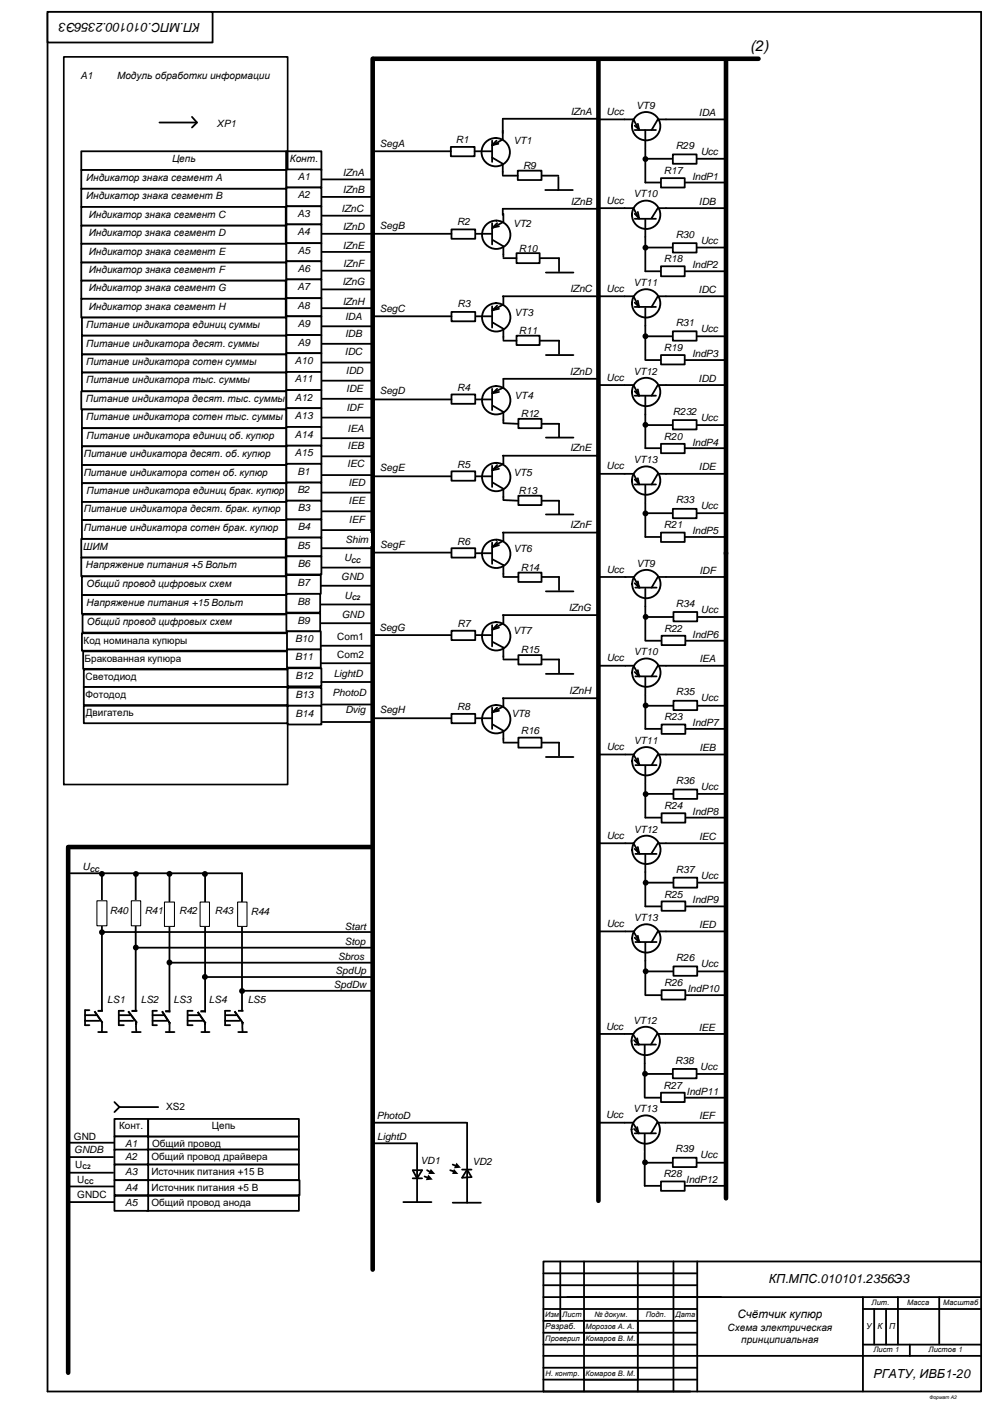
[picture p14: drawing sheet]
<svg xmlns="http://www.w3.org/2000/svg" width="420mm" height="594mm" viewBox="0 0 420 594" stroke-linecap="round" stroke-linejoin="round" font-family="sans-serif">
<defs><g id="words">
<text font-size="6.3" x="317.4" y="21.8">(2)</text>
<g font-size="5.3">
<text x="84.7" y="9.9" transform="rotate(-180 84.7 9.9)">КП.МПС.010100.2356Э3</text>
<text x="325.3" y="543.2">КП.МПС.010101.2356Э3</text>
<text x="369.6" y="583.1">РГАТУ, ИВБ1-20</text>
</g>
<text font-size="4.9" x="312" y="557.9">Счѐтчик купюр</text>
<g font-size="4.2">
<text x="34" y="33.5">A1</text>
<text x="49.5" y="33.3">Модуль обработки информации</text>
<text x="269.2" y="46.1">VT9</text>
<text x="91.9" y="53.6">ХP1</text>
<text x="241.5" y="48.6">IZnA</text>
<text x="256.6" y="48.6">Ucc</text>
<text x="295.7" y="49.1">IDA</text>
<text x="160.8" y="62.2">SegA</text>
<text x="192.9" y="60.6">R1</text>
<text x="217.2" y="61.1">VT1</text>
<text x="285.9" y="63.1">R29</text>
<text x="296.5" y="65.6">Ucc</text>
<text x="72.8" y="68.5">Цепь</text>
<text x="122.6" y="68.5">Конт.</text>
<text x="221.3" y="71.6">R9</text>
<text x="36.4" y="76.6">Индикатор знака сегмент A</text>
<text x="126" y="76.2">A1</text>
<text x="145.1" y="74.4">IZnA</text>
<text x="280.9" y="73.6">R17</text>
<text x="292.8" y="76.1">IndP1</text>
<text x="126" y="84">A2</text>
<text x="145.1" y="81.8">IZnB</text>
<text x="268" y="83.6">VT10</text>
<text x="36.4" y="84.4">Индикатор знака сегмент B</text>
<text x="144.5" y="89.6">IZnC</text>
<text x="241.5" y="86.6">IZnB</text>
<text x="256.6" y="86.1">Ucc</text>
<text x="295.7" y="86.6">IDB</text>
<text x="37.5" y="92.2">Индикатор знака сегмент C</text>
<text x="125.9" y="91.7">A3</text>
<text x="193.4" y="95.1">R2</text>
<text x="37.5" y="100">Индикатор знака сегмент D</text>
<text x="125.9" y="99.5">A4</text>
<text x="145" y="97.4">IZnD</text>
<text x="160.8" y="97">SegB</text>
<text x="217.1" y="96.1">VT2</text>
<text x="285.9" y="100.6">R30</text>
<text x="37.6" y="107.7">Индикатор знака сегмент E</text>
<text x="126" y="107.3">A5</text>
<text x="145.1" y="105.2">IZnE</text>
<text x="219.6" y="106.5">R10</text>
<text x="296.5" y="103.1">Ucc</text>
<text x="145.2" y="113">IZnF</text>
<text x="280.9" y="111.1">R18</text>
<text x="292.8" y="113.6">IndP2</text>
<text x="37.6" y="115.5">Индикатор знака сегмент F</text>
<text x="126" y="115.1">A6</text>
<text x="37.5" y="123.3">Индикатор знака сегмент G</text>
<text x="125.9" y="122.9">A7</text>
<text x="144.9" y="120.8">IZnG</text>
<text x="241.3" y="123.6">IZnC</text>
<text x="256.6" y="123.6">Ucc</text>
<text x="268" y="121.1">VT11</text>
<text x="295.6" y="124.1">IDC</text>
<text x="37.5" y="131.1">Индикатор знака сегмент H</text>
<text x="125.9" y="130.7">A8</text>
<text x="145" y="129.1">IZnH</text>
<text x="193.6" y="130.1">R3</text>
<text x="146.1" y="135.4">IDA</text>
<text x="160.7" y="132">SegC</text>
<text x="217.7" y="133.6">VT3</text>
<text x="36.5" y="138.9">Питание индикатора единиц суммы</text>
<text x="126" y="138.5">A9</text>
<text x="146.1" y="142.7">IDB</text>
<text x="219.6" y="141.5">R11</text>
<text x="285.9" y="138.1">R31</text>
<text x="296.5" y="140.6">Ucc</text>
<text x="36.5" y="146.7">Питание индикатора десят. суммы</text>
<text x="126" y="146.3">A9</text>
<text x="280.9" y="148.6">R19</text>
<text x="36.5" y="154.5">Питание индикатора сотен суммы</text>
<text x="124.8" y="154">A10</text>
<text x="145.9" y="150.4">IDC</text>
<text x="292.8" y="151.1">IndP3</text>
<text x="124.8" y="161.8">A11</text>
<text x="146.4" y="158.2">IDD</text>
<text x="241.2" y="158.6">IZnD</text>
<text x="256.6" y="161.1">Ucc</text>
<text x="268" y="158.6">VT12</text>
<text x="295.6" y="161.6">IDD</text>
<text x="36.5" y="162.3">Питание индикатора тыс. суммы</text>
<text x="146.5" y="166">IDE</text>
<text x="160.7" y="166.9">SegD</text>
<text x="193.4" y="165.6">R4</text>
<text x="36.3" y="170">Питание индикатора десят. тыс. суммы</text>
<text x="124.8" y="169.6">A12</text>
<text x="146.6" y="173.8">IDF</text>
<text x="217.7" y="168.7">VT4</text>
<text x="36.5" y="177.8">Питание индикатора сотен тыс. суммы</text>
<text x="124.8" y="177.4">A13</text>
<text x="220.4" y="176.6">R12</text>
<text x="284.7" y="175.6">R232</text>
<text x="296.5" y="178.1">Ucc</text>
<text x="36.6" y="185.8">Питание индикатора единиц об. купюр</text>
<text x="124.8" y="185.3">A14</text>
<text x="147.1" y="182.8">IEA</text>
<text x="147.1" y="190">IEB</text>
<text x="241.2" y="191.1">IZnE</text>
<text x="280.9" y="186.1">R20</text>
<text x="292.8" y="188.6">IndP4</text>
<text x="35.5" y="193.6">Питание индикатора десят. об. купюр</text>
<text x="124.8" y="193.1">A15</text>
<text x="147" y="197.8">IEC</text>
<text x="268" y="196.1">VT13</text>
<text x="35.4" y="201.3">Питание индикатора сотен об. купюр</text>
<text x="125.9" y="200.9">B1</text>
<text x="160.8" y="199.5">SegE</text>
<text x="193.4" y="198.1">R5</text>
<text x="217.2" y="201.5">VT5</text>
<text x="256.6" y="198.6">Ucc</text>
<text x="295.7" y="199.1">IDE</text>
<text x="36.6" y="209.1">Питание индикатора единиц брак. купюр</text>
<text x="125.9" y="208.7">B2</text>
<text x="147.4" y="205.6">IED</text>
<text x="219.4" y="209.1">R13</text>
<text x="147.5" y="213.4">IEE</text>
<text x="285.9" y="213.1">R33</text>
<text x="296.5" y="215.6">Ucc</text>
<text x="35.5" y="216.9">Питание индикатора десят. брак. купюр</text>
<text x="126" y="216.5">B3</text>
<text x="147.6" y="221.2">IEF</text>
<text x="35.5" y="224.7">Питание индикатора сотен брак. купюр</text>
<text x="126" y="224.3">B4</text>
<text x="241.3" y="223.6">IZnF</text>
<text x="280.9" y="223.6">R21</text>
<text x="292.8" y="226.1">IndP5</text>
<text x="35.2" y="232.6">ШИМ</text>
<text x="125.9" y="232.2">B5</text>
<text x="146.2" y="229.6">Shim</text>
<text x="160.9" y="232">SegF</text>
<text x="193.4" y="230.6">R6</text>
<text x="217.2" y="233.7">VT6</text>
<text x="145.6" y="237.6">U</text>
<text x="269.3" y="239.9">VT9</text>
<text x="36.4" y="240.5">Напряжение питания +5 Вольт</text>
<text x="126" y="240">B6</text>
<text x="144.4" y="245.6">GND</text>
<text x="220.4" y="241.6">R14</text>
<text x="256.7" y="242.4">Ucc</text>
<text x="295.9" y="242.9">IDF</text>
<text x="36.6" y="248.6">Общий провод цифровых схем</text>
<text x="125.9" y="248">B7</text>
<text x="36.6" y="256.5">Напряжение питания +15 Вольт</text>
<text x="125.8" y="255.9">B8</text>
<text x="145.8" y="253.5">U</text>
<text x="286" y="256.9">R34</text>
<text x="125.8" y="264">B9</text>
<text x="144.6" y="261.6">GND</text>
<text x="240.6" y="258.6">IZnG</text>
<text x="296.6" y="259.4">Ucc</text>
<text x="36.8" y="264.5">Общий провод цифровых схем</text>
<text x="160.5" y="266.9">SegG</text>
<text x="193.6" y="265.6">R7</text>
<text x="217.1" y="268.5">VT7</text>
<text x="281" y="267.4">R22</text>
<text x="292.9" y="269.9">IndP6</text>
<text x="35.4" y="272.5">Код номинала купюры</text>
<text x="124.9" y="271.7">B10</text>
<text x="142.7" y="271.1">Com1</text>
<text x="35.8" y="280.1">Бракованная купюра</text>
<text x="124.9" y="279.4">B11</text>
<text x="142.7" y="278.6">Com2</text>
<text x="220.4" y="276.5">R15</text>
<text x="256.7" y="279.9">Ucc</text>
<text x="268.1" y="277.4">VT10</text>
<text x="295.9" y="280.4">IEA</text>
<text x="36.2" y="287.8">Светодиод</text>
<text x="125" y="287.4">B12</text>
<text x="141.2" y="286.4">LightD</text>
<text x="240.9" y="293.6">IZnH</text>
<text x="36.2" y="295.4">Фотодод</text>
<text x="125" y="295.5">B13</text>
<text x="140.7" y="294.6">PhotoD</text>
<text x="286" y="294.4">R35</text>
<text x="296.6" y="296.9">Ucc</text>
<text x="36.3" y="303.2">Двигатель</text>
<text x="125.1" y="303.3">B14</text>
<text x="146.1" y="302">Dvig</text>
<text x="160.7" y="301.9">SegH</text>
<text x="193.4" y="300.6">R8</text>
<text x="216.4" y="303.7">VT8</text>
<text x="281" y="304.9">R23</text>
<text x="220.4" y="310.6">R16</text>
<text x="292.9" y="307.4">IndP7</text>
<text x="256.7" y="317.4">Ucc</text>
<text x="268.1" y="314.9">VT11</text>
<text x="295.9" y="317.9">IEB</text>
<text x="286" y="331.9">R36</text>
<text x="296.6" y="334.4">Ucc</text>
<text x="281" y="342.4">R24</text>
<text x="292.9" y="344.9">IndP8</text>
<text x="268.1" y="352.4">VT12</text>
<text x="256.7" y="354.9">Ucc</text>
<text x="295.8" y="355.4">IEC</text>
<text x="34.9" y="368.3">U</text>
<text x="286" y="369.4">R37</text>
<text x="296.6" y="371.9">Ucc</text>
<text x="281" y="379.9">R25</text>
<text x="292.9" y="382.4">IndP9</text>
<text x="46.4" y="386.8">R40</text>
<text x="61.2" y="386.9">R41</text>
<text x="75.8" y="386.8">R42</text>
<text x="90.9" y="386.8">R43</text>
<text x="106.1" y="387.1">R44</text>
<text x="268.1" y="389.9">VT13</text>
<text x="145.9" y="393.6">Start</text>
<text x="256.7" y="392.4">Ucc</text>
<text x="295.8" y="392.9">IED</text>
<text x="145.8" y="399.9">Stop</text>
<text x="143" y="406.3">Sbros</text>
<text x="286" y="406.9">R26</text>
<text x="142" y="412.4">SpdUp</text>
<text x="296.6" y="409.4">Ucc</text>
<text x="141.3" y="418.3">SpdDw</text>
<text x="281" y="417.4">R26</text>
<text x="290.9" y="419.9">IndP10</text>
<text x="45.3" y="424.4">LS1</text>
<text x="59.6" y="424.4">LS2</text>
<text x="73.4" y="424.4">LS3</text>
<text x="88.4" y="424.4">LS4</text>
<text x="104.8" y="424.6">LS5</text>
<text x="256.4" y="435.8">Ucc</text>
<text x="267.9" y="433.3">VT12</text>
<text x="295.7" y="436.3">IEE</text>
<text x="285.7" y="450.3">R38</text>
<text x="296.3" y="452.8">Ucc</text>
<text x="280.7" y="460.8">R27</text>
<text x="290.5" y="463.3">IndP11</text>
<text x="70.2" y="469.9">ХS2</text>
<text x="159.4" y="473.5">PhotoD</text>
<text x="256.4" y="473.3">Ucc</text>
<text x="267.9" y="470.8">VT13</text>
<text x="295.8" y="473.8">IEF</text>
<text x="50.4" y="477.8">Конт.</text>
<text x="89.7" y="477.8">Цепь</text>
<text x="31.3" y="482.3">GND</text>
<text x="52.9" y="485.5">A1</text>
<text x="64.4" y="485.5">Общий провод</text>
<text x="159.6" y="482.5">LightD</text>
<text x="31.4" y="488.1">GNDB</text>
<text x="52.9" y="491">A2</text>
<text x="64.1" y="491">Общий провод драйвера</text>
<text x="285.7" y="487.8">R39</text>
<text x="296.3" y="490.3">Ucc</text>
<text x="31.8" y="494.3">U</text>
<text x="52.9" y="497.5">A3</text>
<text x="64.1" y="497.5">Источник питания +15 B</text>
<text x="177.9" y="492.7">VD1</text>
<text x="200" y="493.2">VD2</text>
<text x="32.7" y="500.6">U</text>
<text x="280.7" y="498.3">R28</text>
<text x="290.3" y="500.8">IndP12</text>
<text x="32.7" y="507.2">GNDC</text>
<text x="52.9" y="504.1">A4</text>
<text x="64.1" y="504.1">Источник питания +5 B</text>
<text x="52.9" y="510.6">A5</text>
<text x="64.1" y="510.6">Общий провод анода</text>
<text x="307.9" y="563.2">Схема электрическая</text>
<text x="313.6" y="568.3">принципиальная</text>
</g>
<g font-size="3.5">
<text x="230.7" y="562.6">Разраб.</text>
<text x="366.5" y="562.6">У</text>
<text x="371.3" y="562.6">К</text>
<text x="376.2" y="562.6">П</text>
</g>
<g font-size="3.2">
<text x="230.6" y="557.5">Изм</text>
<text x="237.9" y="557.5">Лист</text>
<text x="251.5" y="557.5">№ докум.</text>
<text x="273.3" y="557.5">Подп.</text>
<text x="285.8" y="557.5">Дата</text>
<text x="368.8" y="552.5">Лит.</text>
<text x="383.8" y="552.5">Масса</text>
<text x="399.1" y="552.5">Масштаб</text>
<text x="233.2" y="561.4">.</text>
<text x="247.7" y="562.5">Морозов А. А.</text>
<text x="230.7" y="567.5">Проверил</text>
<text x="247.7" y="567.5">Комаров В. М.</text>
<text x="369.6" y="572.5">Лист 1</text>
<text x="392.9" y="572.5">Листов 1</text>
<text x="230.8" y="582.5">Н. контр.</text>
<text x="247.7" y="582.5">Комаров В. М.</text>
</g>
<g font-size="2.8">
<text x="148.6" y="238.1">CC</text>
<text x="148.8" y="254.1">C2</text>
<text x="37.9" y="368.9">CC</text>
<text x="34.8" y="494.9">C2</text>
<text x="35.8" y="501.2">CC</text>
</g>
<text font-size="2.1" x="393.3" y="592.1">Формат А2</text>
</g></defs>
<path d="M20.1 5.6v583.4h272M20.1 5h395v528.9" fill="none" stroke="#000" stroke-width=".76"/>
<path d="M20.1 5h69.9v13h-69.9z" fill-rule="evenodd" fill="#fff"/>
<path d="M20.1 5h69.9v13h-69.9z" fill="none" stroke="#000" stroke-width=".76"/>
<g fill="#fff">
<path d="M295 533.9h120.1v15.1h-120.1z" fill-rule="evenodd"/>
<path d="M295 549h70.1v24.9h-70.1z" fill-rule="evenodd"/>
<path d="M365.1 573.9h50v15.1h-50z" fill-rule="evenodd"/>
</g>
<g fill="none" stroke="#000" stroke-width=".76">
<path d="M229.9 533.9h185.2v55.1h-185.2zM229.9 539h65.1M237.1 533.9v25.2M295 533.9v55.1M229.9 549h185.2M229.9 554h65.1M229.9 559.1h65.1M229.9 544h65.1M365.1 554h50M365.1 549v40M369.9 554v15.1M374.9 554v15.1"/>
<path d="M379.9 549v20.1M397.4 549v20.1M229.9 564.1h65.1M229.9 569.1h65.1M229.9 573.9h185.2M229.9 578.9h65.1M365.1 569.1h50M385 569.1v4.8M229.9 583.9h65.1"/>
</g>
<path d="M247.1 564.1h22.8v5h-22.8z" fill-rule="evenodd" fill="#fff"/>
<path d="M247.1 533.9v55.1M269.9 533.9v55.1M285 533.9v55.1M247.1 564.1h22.8v5h-22.8z" fill="none" stroke="#000" stroke-width=".76"/>
<path d="M247.1 559.1h22.8v5h-22.8z" fill-rule="evenodd" fill="#fff"/>
<path d="M247.1 559.1h22.8v5h-22.8z" fill="none" stroke="#000" stroke-width=".76"/>
<path d="M247.1 578.9h22.8v5h-22.8z" fill-rule="evenodd" fill="#fff"/>
<path d="M29.9 369.6h72.5M43.1 369.9v11.4M43.1 391.8v35.8M247.1 578.9h22.8v5h-22.8z" fill="none" stroke="#000" stroke-width=".76"/>
<path d="M157.7 24.9v512.5M28.8 358.5h128.6M28.8 358.8v222.2" fill="none" stroke="#000" stroke-width="1.9"/>
<circle cx="43.1" cy="369.9" r="1.24" fill="#000"/>
<path d="M41 381.3h4.2v10.5h-4.2z" fill-rule="evenodd" fill="#fff"/>
<path d="M41 381.3h4.2v10.5h-4.2z" fill="none" stroke="#000" stroke-width=".44"/>
<path d="M57.4 369.9v11.4M57.4 391.8v36M36 432.1h6.1M36 429.7h4.7M37.8 427.6h-1.8v6.3h1.8M40.2 428.4l3 4.3-.1 4.1M41.5 436.8h3.7M41.8 427.8h1.3l-1.4 .1" fill="none" stroke="#000" stroke-width=".76"/>
<circle cx="57.5" cy="369.9" r="1.24" fill="#000"/>
<path d="M55.6 381.3h3.9v10.5h-3.9z" fill-rule="evenodd" fill="#fff"/>
<path d="M55.6 381.3h3.9v10.5h-3.9z" fill="none" stroke="#000" stroke-width=".44"/>
<path d="M71.7 369.9v11.6M71.7 392.4v35.4M50.3 432.1h6.1M50.5 429.7h4.5M52.4 427.8h-2.1v6.1h2.1M54.5 428.4l3.2 4.2M55.8 436.8h3.7M56.1 427.9l1.6-.1zM57.6 432.7l.1 4.1" fill="none" stroke="#000" stroke-width=".76"/>
<circle cx="71.7" cy="369.9" r="1.24" fill="#000"/>
<path d="M69.6 381.8h4.2v10.3h-4.2z" fill-rule="evenodd" fill="#fff"/>
<path d="M69.6 381.8h4.2v10.3h-4.2z" fill="none" stroke="#000" stroke-width=".44"/>
<path d="M86.8 369.9v11.9M86.8 392.1v35.7M64.6 432.1h6M64.6 429.7h4.7M66.4 427.8h-1.8v6.1h1.8M68.8 428.4l2.9 4.5M70.1 436.8h3.7M70.3 428l1.4 .1h-1.3M71.8 432.8l-.1 4" fill="none" stroke="#000" stroke-width=".76"/>
<circle cx="86.7" cy="369.9" r="1.24" fill="#000"/>
<path d="M84.7 381.8h3.9v10.3h-3.9z" fill-rule="evenodd" fill="#fff"/>
<path d="M84.7 381.8h3.9v10.3h-3.9z" fill="none" stroke="#000" stroke-width=".44"/>
<path d="M102.4 369.6v12.2M102.4 392.1v35.7M79.4 432.1h6.3M79.6 429.7h4.5M81.5 427.8h-2.1v6.1h2.1M83.9 428.6l2.9 4.3M85.2 436.8h3.4M85.3 428l1.5 .1h-1.6M86.8 432.8v4" fill="none" stroke="#000" stroke-width=".76"/>
<path d="M100.5 381.8h4v10.3h-4z" fill-rule="evenodd" fill="#fff"/>
<path d="M100.5 381.8h4v10.3h-4z" fill="none" stroke="#000" stroke-width=".44"/>
<path d="M43.1 394.5h114.9M57.4 401.1h100M71.7 407.5h86.3M86.8 413.5h70.9M102.4 419.4h55M95.2 432.1h6.1M95.5 429.7h4.5M97.4 427.8h-2.2v6.1h2.2M99.5 428.4l3.2 4.5M100.8 436.8h3.7M101.1 427.8h1.6M102.5 432.7l.2 4.1" fill="none" stroke="#000" stroke-width=".76"/>
<g fill="#000">
<circle cx="43.1" cy="394.6" r="1.24"/>
<circle cx="57.5" cy="401.1" r="1.24"/>
<circle cx="71.7" cy="407.4" r="1.24"/>
<circle cx="86.7" cy="413.5" r="1.24"/>
<circle cx="102.4" cy="419.5" r="1.24"/>
</g>
<g fill="#fff">
<path d="M144.7 390.8h11.4v3.2h-11.4z" fill-rule="evenodd"/>
<path d="M144.7 397.1h11.1v2.9h-11.1z" fill-rule="evenodd"/>
<path d="M141.8 403.8h13.5v2.6h-13.5z" fill-rule="evenodd"/>
<path d="M141 409.6h14.8v3.1h-14.8z" fill-rule="evenodd"/>
<path d="M140.5 415.4h15.3v3.2h-15.3z" fill-rule="evenodd"/>
<path d="M34.4 64h86.8v8h-86.8z" fill-rule="evenodd"/>
</g>
<g fill="none" stroke="#000" stroke-width=".76">
<path d="M34.4 64h86.8v8h-86.8zM135.2 75.9h22.2M135.2 83.3h22.2M135.2 91.3h22.2M135.2 99h22.2M135.2 106.6h22.2M135.2 114.6h22.2M135.2 130.4h22.2M135.2 122.5h22.2M135.2 138.1h22M134.9 145.5h22.3M135.2 153.5h22"/>
<path d="M134.9 176.7h22.3M134.9 161.1h22.3M135.2 168.8h22M134.9 193.1h22.3M134.9 185.5h22.3M134.9 216.4h22.3M134.9 208.5h22.3M135.2 201.1h22M134.9 224.4h22.3M135.5 232h21.9M135.5 240.2h21.9"/>
</g>
<g fill="#fff">
<path d="M145.3 225.7h11.6v5.3h-11.6z" fill-rule="evenodd"/>
<path d="M34.4 72h86.8v7.9h-86.8z" fill-rule="evenodd"/>
</g>
<path d="M34.4 72h86.8v7.9h-86.8z" fill="none" stroke="#000" stroke-width=".76"/>
<path d="M34.4 79.9h86.8v7.7h-86.8z" fill-rule="evenodd" fill="#fff"/>
<path d="M34.4 79.9h86.8v7.7h-86.8z" fill="none" stroke="#000" stroke-width=".76"/>
<path d="M34.4 87.6h86.5v7.9h-86.5z" fill-rule="evenodd" fill="#fff"/>
<path d="M34.4 87.6h86.5v7.9h-86.5z" fill="none" stroke="#000" stroke-width=".76"/>
<path d="M34.4 95.5h86.5v7.7h-86.5z" fill-rule="evenodd" fill="#fff"/>
<path d="M34.4 95.5h86.5v7.7h-86.5z" fill="none" stroke="#000" stroke-width=".76"/>
<path d="M34.4 103.2h86.8v7.9h-86.8z" fill-rule="evenodd" fill="#fff"/>
<path d="M34.4 103.2h86.8v7.9h-86.8z" fill="none" stroke="#000" stroke-width=".76"/>
<path d="M34.4 111.1h86.8v7.7h-86.8z" fill-rule="evenodd" fill="#fff"/>
<path d="M34.4 111.1h86.8v7.7h-86.8z" fill="none" stroke="#000" stroke-width=".76"/>
<path d="M34.4 118.8h86.5v7.7h-86.5z" fill-rule="evenodd" fill="#fff"/>
<path d="M34.4 118.8h86.5v7.7h-86.5z" fill="none" stroke="#000" stroke-width=".76"/>
<path d="M34.4 126.5h86.5v7.9h-86.5z" fill-rule="evenodd" fill="#fff"/>
<path d="M34.4 126.5h86.5v7.9h-86.5z" fill="none" stroke="#000" stroke-width=".76"/>
<path d="M34.4 228.1h86.5v7.9h-86.5z" fill-rule="evenodd" fill="#fff"/>
<path d="M34.4 228.1h86.5v7.9h-86.5z" fill="none" stroke="#000" stroke-width=".76"/>
<path d="M34.4 236h86.5v7.9h-86.5z" fill-rule="evenodd" fill="#fff"/>
<path d="M34.4 236h86.5v7.9h-86.5z" fill="none" stroke="#000" stroke-width=".76"/>
<path d="M34.7 134.4h86.5v7.7h-86.5z" fill-rule="evenodd" fill="#fff"/>
<path d="M34.7 134.4h86.5v7.7h-86.5z" fill="none" stroke="#000" stroke-width=".76"/>
<path d="M34.7 142.1h86.5v7.9h-86.5z" fill-rule="evenodd" fill="#fff"/>
<path d="M34.7 142.1h86.5v7.9h-86.5z" fill="none" stroke="#000" stroke-width=".76"/>
<path d="M34.7 150h86.5v7.7h-86.5z" fill-rule="evenodd" fill="#fff"/>
<path d="M34.7 150h86.5v7.7h-86.5z" fill="none" stroke="#000" stroke-width=".76"/>
<path d="M34.7 157.7h86.5v7.9h-86.5z" fill-rule="evenodd" fill="#fff"/>
<path d="M34.7 157.7h86.5v7.9h-86.5z" fill="none" stroke="#000" stroke-width=".76"/>
<path d="M34.4 165.6h86.8v7.7h-86.8z" fill-rule="evenodd" fill="#fff"/>
<path d="M34.4 165.6h86.8v7.7h-86.8z" fill="none" stroke="#000" stroke-width=".76"/>
<path d="M34.7 173.3h86.5v7.9h-86.5z" fill-rule="evenodd" fill="#fff"/>
<path d="M34.7 173.3h86.5v7.9h-86.5z" fill="none" stroke="#000" stroke-width=".76"/>
<path d="M34.7 181.2h86.5v7.7h-86.5z" fill-rule="evenodd" fill="#fff"/>
<path d="M34.7 181.2h86.5v7.7h-86.5z" fill="none" stroke="#000" stroke-width=".76"/>
<path d="M34.7 188.9h86.5v7.9h-86.5z" fill-rule="evenodd" fill="#fff"/>
<path d="M34.7 188.9h86.5v7.9h-86.5z" fill="none" stroke="#000" stroke-width=".76"/>
<path d="M34.7 196.8h86.5v7.7h-86.5z" fill-rule="evenodd" fill="#fff"/>
<path d="M34.7 196.8h86.5v7.7h-86.5z" fill="none" stroke="#000" stroke-width=".76"/>
<path d="M34.7 204.5h86.5v8h-86.5z" fill-rule="evenodd" fill="#fff"/>
<path d="M34.7 204.5h86.5v8h-86.5z" fill="none" stroke="#000" stroke-width=".76"/>
<path d="M34.7 212.5h86.5v7.6h-86.5z" fill-rule="evenodd" fill="#fff"/>
<path d="M34.7 212.5h86.5v7.6h-86.5z" fill="none" stroke="#000" stroke-width=".76"/>
<path d="M34.7 220.1h86.5v8h-86.5z" fill-rule="evenodd" fill="#fff"/>
<path d="M34.7 220.1h86.5v8h-86.5zM134.9 247.9h22.3" fill="none" stroke="#000" stroke-width=".76"/>
<path d="M34.7 243.9h86.5v8h-86.5z" fill-rule="evenodd" fill="#fff"/>
<path d="M34.7 243.9h86.5v8h-86.5z" fill="none" stroke="#000" stroke-width=".76"/>
<path d="M144.7 233.6h10.6v5.3h-10.6z" fill-rule="evenodd" fill="#fff"/>
<path d="M134.9 255.9h22.3" fill="none" stroke="#000" stroke-width=".76"/>
<path d="M34.7 251.9h86.5v7.9h-86.5z" fill-rule="evenodd" fill="#fff"/>
<path d="M34.7 251.9h86.5v7.9h-86.5zM134.9 263.8h22.3" fill="none" stroke="#000" stroke-width=".76"/>
<path d="M34.9 260.1h86.5v7.7h-86.5z" fill-rule="evenodd" fill="#fff"/>
<path d="M34.9 260.1h86.5v7.7h-86.5zM29.4 483.7h19.3" fill="none" stroke="#000" stroke-width=".76"/>
<path d="M48.4 473.6h14.3v7.4h-14.3z" fill-rule="evenodd" fill="#fff"/>
<path d="M48.4 473.6h14.3v7.4h-14.3z" fill="none" stroke="#000" stroke-width=".76"/>
<path d="M62.4 481h64.1v5.6h-64.1z" fill-rule="evenodd" fill="#fff"/>
<path d="M62.4 481h64.1v5.6h-64.1z" fill="none" stroke="#000" stroke-width=".76"/>
<path d="M62.7 473.6h63.8v7.4h-63.8z" fill-rule="evenodd" fill="#fff"/>
<path d="M62.7 473.6h63.8v7.4h-63.8z" fill="none" stroke="#000" stroke-width=".76"/>
<path d="M48.4 481h14.3v5.8h-14.3z" fill-rule="evenodd" fill="#fff"/>
<path d="M48.4 481h14.3v5.8h-14.3z" fill="none" stroke="#000" stroke-width=".76"/>
<path d="M62.2 486.6h64.3v6.3h-64.3z" fill-rule="evenodd" fill="#fff"/>
<path d="M29.6 496.4h18.3M62.2 486.6h64.3v6.3h-64.3z" fill="none" stroke="#000" stroke-width=".76"/>
<path d="M48.4 486.6h14.3v6.3h-14.3z" fill-rule="evenodd" fill="#fff"/>
<path d="M29.1 489.7h18.8M48.4 486.6h14.3v6.3h-14.3z" fill="none" stroke="#000" stroke-width=".76"/>
<path d="M62.2 492.9h64.3v6.6h-64.3z" fill-rule="evenodd" fill="#fff"/>
<path d="M62.2 492.9h64.3v6.6h-64.3z" fill="none" stroke="#000" stroke-width=".76"/>
<path d="M48.4 492.9h14.3v6.6h-14.3z" fill-rule="evenodd" fill="#fff"/>
<path d="M48.4 492.9h14.3v6.6h-14.3z" fill="none" stroke="#000" stroke-width=".76"/>
<g fill="#fff">
<path d="M30.7 484.2h14.3v5h-14.3z" fill-rule="evenodd"/>
<path d="M31 490.5h11.6v5.1h-11.6z" fill-rule="evenodd"/>
<path d="M62.2 499.5h64.5v6.4h-64.5z" fill-rule="evenodd"/>
</g>
<path d="M62.2 499.5h64.5v6.4h-64.5z" fill="none" stroke="#000" stroke-width=".76"/>
<path d="M48.4 499.5h14.3v6.4h-14.3z" fill-rule="evenodd" fill="#fff"/>
<path d="M48.4 499.5h14.3v6.4h-14.3zM29.4 502.2h18.8" fill="none" stroke="#000" stroke-width=".76"/>
<path d="M32 497.2h11.4v4.4h-11.4z" fill-rule="evenodd" fill="#fff"/>
<path d="M48.4 466.5l2.1 2.1M50.5 468.6l-2.1 2.1M50.5 468.6h16.4" fill="none" stroke="#000" stroke-width=".76"/>
<path d="M121.2 64h14.8v8h-14.8z" fill-rule="evenodd" fill="#fff"/>
<path d="M121.2 64h14.8v8h-14.8z" fill="none" stroke="#000" stroke-width=".76"/>
<path d="M34.7 268h87v7.4h-87z" fill-rule="evenodd" fill="#fff"/>
<path d="M34.7 268h87v7.4h-87z" fill="none" stroke="#000" stroke-width=".76"/>
<path d="M35.2 275.7h86.5v7.4h-86.5z" fill-rule="evenodd" fill="#fff"/>
<path d="M35.2 275.7h86.5v7.4h-86.5zM135.5 273.3h22.5M135.5 280.7h21.9" fill="none" stroke="#000" stroke-width=".76"/>
<g fill="#fff">
<path d="M142.1 267.2h14.5v5.1h-14.5z" fill-rule="evenodd"/>
<path d="M142.1 274.9h14v5h-14z" fill-rule="evenodd"/>
<path d="M62.2 506.1h64.3v6.4h-64.3z" fill-rule="evenodd"/>
</g>
<path d="M62.2 506.1h64.3v6.4h-64.3z" fill="none" stroke="#000" stroke-width=".76"/>
<path d="M48.4 506.1h14.3v6.4h-14.3z" fill-rule="evenodd" fill="#fff"/>
<path d="M29.4 508.8h18.8M48.4 506.1h14.3v6.4h-14.3z" fill="none" stroke="#000" stroke-width=".76"/>
<path d="M32 503.8h14v4.2h-14z" fill-rule="evenodd" fill="#fff"/>
<path d="M27 24.1h94.7v308h-94.7z" fill="none" stroke="#000" stroke-width=".71"/>
<g fill="#fff">
<path d="M140.5 282.6h14v5h-14z" fill-rule="evenodd"/>
<path d="M35.5 283.4h86.2v7.4h-86.2z" fill-rule="evenodd"/>
</g>
<path d="M35.5 283.4h86.2v7.4h-86.2z" fill="none" stroke="#000" stroke-width=".76"/>
<g fill="#fff">
<path d="M140 290.8h16.1v5h-16.1z" fill-rule="evenodd"/>
<path d="M35.5 290.8h86.2v7.6h-86.2z" fill-rule="evenodd"/>
</g>
<path d="M35.5 290.8h86.2v7.6h-86.2z" fill="none" stroke="#000" stroke-width=".76"/>
<path d="M121.2 71.7h14.8v7.7h-14.8z" fill-rule="evenodd" fill="#fff"/>
<path d="M121.2 71.7h14.8v7.7h-14.8z" fill="none" stroke="#000" stroke-width=".76"/>
<path d="M121.2 79.4h14.8v7.9h-14.8z" fill-rule="evenodd" fill="#fff"/>
<path d="M121.2 79.4h14.8v7.9h-14.8z" fill="none" stroke="#000" stroke-width=".76"/>
<path d="M121.2 87.3h14.8v7.7h-14.8z" fill-rule="evenodd" fill="#fff"/>
<path d="M121.2 87.3h14.8v7.7h-14.8z" fill="none" stroke="#000" stroke-width=".76"/>
<path d="M121.2 95h14.8v7.9h-14.8z" fill-rule="evenodd" fill="#fff"/>
<path d="M121.2 95h14.8v7.9h-14.8z" fill="none" stroke="#000" stroke-width=".76"/>
<path d="M121.2 102.9h14.8v7.7h-14.8z" fill-rule="evenodd" fill="#fff"/>
<path d="M121.2 102.9h14.8v7.7h-14.8z" fill="none" stroke="#000" stroke-width=".76"/>
<path d="M121.2 110.6h14.8v7.7h-14.8z" fill-rule="evenodd" fill="#fff"/>
<path d="M121.2 110.6h14.8v7.7h-14.8z" fill="none" stroke="#000" stroke-width=".76"/>
<path d="M121.2 118.3h14.8v7.9h-14.8z" fill-rule="evenodd" fill="#fff"/>
<path d="M121.2 118.3h14.8v7.9h-14.8z" fill="none" stroke="#000" stroke-width=".76"/>
<path d="M121.2 126.2h14.8v7.7h-14.8z" fill-rule="evenodd" fill="#fff"/>
<path d="M121.2 126.2h14.8v7.7h-14.8z" fill="none" stroke="#000" stroke-width=".76"/>
<path d="M121.2 133.9h14.8v7.9h-14.8z" fill-rule="evenodd" fill="#fff"/>
<path d="M121.2 133.9h14.8v7.9h-14.8z" fill="none" stroke="#000" stroke-width=".76"/>
<path d="M121.2 141.8h14.8v7.7h-14.8z" fill-rule="evenodd" fill="#fff"/>
<path d="M121.2 141.8h14.8v7.7h-14.8z" fill="none" stroke="#000" stroke-width=".76"/>
<path d="M121.2 149.5h14.8v7.9h-14.8z" fill-rule="evenodd" fill="#fff"/>
<path d="M121.2 149.5h14.8v7.9h-14.8z" fill="none" stroke="#000" stroke-width=".76"/>
<path d="M121.2 157.4h14.8v7.7h-14.8z" fill-rule="evenodd" fill="#fff"/>
<path d="M121.2 157.4h14.8v7.7h-14.8z" fill="none" stroke="#000" stroke-width=".76"/>
<path d="M121.2 165.1h14.8v7.7h-14.8z" fill-rule="evenodd" fill="#fff"/>
<path d="M121.2 165.1h14.8v7.7h-14.8z" fill="none" stroke="#000" stroke-width=".76"/>
<path d="M121.2 172.8h14.8v7.9h-14.8z" fill-rule="evenodd" fill="#fff"/>
<path d="M121.2 172.8h14.8v7.9h-14.8z" fill="none" stroke="#000" stroke-width=".76"/>
<path d="M121.2 180.7h14.8v7.9h-14.8z" fill-rule="evenodd" fill="#fff"/>
<path d="M121.2 180.7h14.8v7.9h-14.8z" fill="none" stroke="#000" stroke-width=".76"/>
<path d="M121.2 188.6h14.8v7.7h-14.8z" fill-rule="evenodd" fill="#fff"/>
<path d="M121.2 188.6h14.8v7.7h-14.8z" fill="none" stroke="#000" stroke-width=".76"/>
<path d="M121.2 196.3h14.8v8h-14.8z" fill-rule="evenodd" fill="#fff"/>
<path d="M121.2 196.3h14.8v8h-14.8z" fill="none" stroke="#000" stroke-width=".76"/>
<path d="M121.2 204.3h14.8v7.6h-14.8z" fill-rule="evenodd" fill="#fff"/>
<path d="M121.2 204.3h14.8v7.6h-14.8z" fill="none" stroke="#000" stroke-width=".76"/>
<path d="M121.2 211.9h14.8v8h-14.8z" fill-rule="evenodd" fill="#fff"/>
<path d="M121.2 211.9h14.8v8h-14.8z" fill="none" stroke="#000" stroke-width=".76"/>
<path d="M121.2 219.9h14.8v7.6h-14.8z" fill-rule="evenodd" fill="#fff"/>
<path d="M121.2 219.9h14.8v7.6h-14.8z" fill="none" stroke="#000" stroke-width=".76"/>
<path d="M121.2 227.5h14.8v8h-14.8z" fill-rule="evenodd" fill="#fff"/>
<path d="M121.2 227.5h14.8v8h-14.8z" fill="none" stroke="#000" stroke-width=".76"/>
<path d="M121.2 235.5h14.8v7.7h-14.8z" fill-rule="evenodd" fill="#fff"/>
<path d="M121.2 235.5h14.8v7.7h-14.8z" fill="none" stroke="#000" stroke-width=".76"/>
<path d="M121.2 243.4h14.5v8h-14.5z" fill-rule="evenodd" fill="#fff"/>
<path d="M121.2 243.4h14.5v8h-14.5z" fill="none" stroke="#000" stroke-width=".76"/>
<path d="M121.2 251.4h14.3v7.9h-14.3z" fill-rule="evenodd" fill="#fff"/>
<path d="M121.2 251.4h14.3v7.9h-14.3z" fill="none" stroke="#000" stroke-width=".76"/>
<path d="M121.2 259.6h14.3v7.6h-14.3z" fill-rule="evenodd" fill="#fff"/>
<path d="M121.2 259.6h14.3v7.6h-14.3z" fill="none" stroke="#000" stroke-width=".76"/>
<path d="M121.4 267.2h14.3v7.7h-14.3z" fill-rule="evenodd" fill="#fff"/>
<path d="M121.4 267.2h14.3v7.7h-14.3z" fill="none" stroke="#000" stroke-width=".76"/>
<path d="M121.4 274.9h14.3v7.7h-14.3z" fill-rule="evenodd" fill="#fff"/>
<path d="M121.4 274.9h14.3v7.7h-14.3z" fill="none" stroke="#000" stroke-width=".76"/>
<path d="M121.7 282.8h14.3v7.7h-14.3z" fill-rule="evenodd" fill="#fff"/>
<path d="M121.7 282.8h14.3v7.7h-14.3z" fill="none" stroke="#000" stroke-width=".76"/>
<path d="M121.7 291h14.3v7.7h-14.3z" fill-rule="evenodd" fill="#fff"/>
<g fill="none" stroke="#000" stroke-width=".76">
<path d="M121.7 291h14.3v7.7h-14.3zM157.7 475.2h39.7M197.6 475.2v33.9M158.2 483.9h18.3v24.9M174.6 498.7h4M174.6 495.3l1.9 3.4 2.1-3.4h-3.7M179.7 497.9l1.3 .6M180.7 495.3l1.3 .8M190.5 495.3l1.6 .5M191.6 492.9l1.3 .5M195.5 495h4M197.6 495l1.9 3.2-4 .3z"/>
<path d="M170.7 508.8h11.9M191.6 509.1h11.9"/>
</g>
<path d="M181.2 497.2l1.9 2.1-2.9 .2zM182.3 494.8l1.8 2.1h-2.9zM192.1 494.8l1.8 2.1h-2.6zM193.1 492.1l1.9 2.1-2.9 .3z" fill="#000"/>
<path d="M35.5 298.7h86.2v7.4h-86.2z" fill-rule="evenodd" fill="#fff"/>
<path d="M35.5 298.7h86.2v7.4h-86.2z" fill="none" stroke="#000" stroke-width=".76"/>
<path d="M121.7 298.7h14.3v8h-14.3z" fill-rule="evenodd" fill="#fff"/>
<path d="M121.7 298.7h14.3v8h-14.3z" fill="none" stroke="#000" stroke-width=".76"/>
<path d="M145.5 298.2h9.8v5h-9.8z" fill-rule="evenodd" fill="#fff"/>
<path d="M67.5 51.9h15.3M81.2 49.5l2.1 2.4-2.1 2.1M136 288.7h21.2M136.5 298.2h21.5M136.3 305.6h21.1" fill="none" stroke="#000" stroke-width=".76"/>
<path d="M253.2 25.9v482.4" fill="none" stroke="#000" stroke-width="1.9"/>
<path d="M190.8 62.2h10v3.9h-10z" fill-rule="evenodd" fill="#fff"/>
<path d="M208.2 59.5v9M210.1 59.5l-1.9 1.9 2.7-.5M212.7 50.5v8.5l-4.5 2.6M190.8 62.2h10v3.9h-10zM200.8 64h7.2M208.2 66.7l4.5 2.6v4.5M229.1 74.3h7.2" fill="none" stroke="#000" stroke-width=".76"/>
<circle cx="209.7" cy="64.4" r="6" fill="none" stroke="#000" stroke-width=".79"/>
<path d="M219.1 72.2h10v4h-10z" fill-rule="evenodd" fill="#fff"/>
<g fill="none" stroke="#000" stroke-width=".76">
<path d="M212.7 50.3h40.2M158.7 64h32.1M212.7 74.3h6.4M219.1 72.2h10v4h-10zM236.3 74.9v5.5M201.1 99h6.9M208.2 94.5v9M210.3 94.5l-1.8 1.8 2.6-.5M212.7 88.4h40M213 90.5v3.4l-4.8 2.7M230.7 80.4h11.7M208.5 101.6l4.5 2.6v4.5"/>
<path d="M228.3 109.3h8.2"/>
</g>
<circle cx="210" cy="99.4" r="6" fill="none" stroke="#000" stroke-width=".79"/>
<path d="M218.5 107.2h9.8v4.2h-9.8z" fill-rule="evenodd" fill="#fff"/>
<path d="M213 109.3h5.5M218.5 107.2h9.8v4.2h-9.8zM231 115.4h11.6M236.5 109.3v5.5M201.1 133.9h6.9M208.2 129.6v9M208.5 136.5l4.5 2.7v4.5M210.3 129.4l-1.8 1.8 2.6-.5M213 125.4v3.5l-4.8 2.6M228.3 144.2h8.2" fill="none" stroke="#000" stroke-width=".76"/>
<circle cx="210" cy="134.3" r="6" fill="none" stroke="#000" stroke-width=".79"/>
<path d="M218.5 142.1h9.8v3.9h-9.8z" fill-rule="evenodd" fill="#fff"/>
<path d="M213 144.2h5.5M218.5 142.1h9.8v3.9h-9.8zM231 150.3h11.6M236.5 144.2v5.6M201.1 169.1h6.9M208.2 164.6v9M208.5 171.7l4.5 2.7v4.5M210.3 164.6l-1.8 1.8 2.6-.5M213 160.3v3.7l-4.8 2.4M229.1 179.4h7.4" fill="none" stroke="#000" stroke-width=".76"/>
<circle cx="210" cy="169.4" r="6" fill="none" stroke="#000" stroke-width=".79"/>
<path d="M219.3 177.3h9.8v3.9h-9.8z" fill-rule="evenodd" fill="#fff"/>
<path d="M213 179.1l6.3 .3M219.3 177.3h9.8v3.9h-9.8zM236.5 179.4v5.5M208.2 197.1v9M210.3 196.8l-1.8 2.2 2.6-.6M213 192.9v3.4l-4.8 2.7M231 185.2h11.6M201.1 201.6h6.9M208.5 204.3l4.5 2.6v4.5M229.1 211.9h7.4" fill="none" stroke="#000" stroke-width=".76"/>
<circle cx="210" cy="201.9" r="6" fill="none" stroke="#000" stroke-width=".79"/>
<path d="M219.3 209.8h9.8v4h-9.8z" fill-rule="evenodd" fill="#fff"/>
<path d="M213 211.7l6.3 .2M219.3 209.8h9.8v4h-9.8zM231 217.8h11.6M236.5 211.9v5.6M201.1 234.2h6.9M208.2 229.7v9M208.5 236.8l4.5 2.4v4.7M210.3 229.4l-1.8 2.1 2.6-.8M213 225.4v3.5l-4.8 2.6M229.1 244.2h7.4" fill="none" stroke="#000" stroke-width=".76"/>
<circle cx="210" cy="234.4" r="6" fill="none" stroke="#000" stroke-width=".79"/>
<path d="M219.3 242.4h9.8v3.9h-9.8z" fill-rule="evenodd" fill="#fff"/>
<path d="M213 244.2h6.3M219.3 242.4h9.8v3.9h-9.8zM231 250.3h11.6M236.5 244.2v5.6M201.1 268.8h6.9M208.2 264.6v9M208.5 271.7l4.5 2.4v4.5M210.3 264.3l-1.8 2.1 2.6-.8M213 260.3v3.5l-4.8 2.6M229.1 279.1h7.4" fill="none" stroke="#000" stroke-width=".76"/>
<circle cx="210" cy="269.3" r="6" fill="none" stroke="#000" stroke-width=".79"/>
<path d="M219.3 277.3h9.8v4h-9.8z" fill-rule="evenodd" fill="#fff"/>
<path d="M213 279.1h6.3M219.3 277.3h9.8v4h-9.8zM236.5 279.1v5.6M208.2 299.5v9M210.3 299.5l-1.8 1.9 2.6-.6M213 295.5v3.5l-4.8 2.6M231 285.2h11.6M201.1 304h6.9M208.5 306.7l4.5 2.6v4.5M229.1 314.3h7.4" fill="none" stroke="#000" stroke-width=".76"/>
<circle cx="210" cy="304.4" r="6" fill="none" stroke="#000" stroke-width=".79"/>
<path d="M219.3 312.2h9.8v4.2h-9.8z" fill-rule="evenodd" fill="#fff"/>
<path d="M212.7 88.4v2.6M212.7 125.4h40.5M213 160.3h40.2M212.7 192.9h40.5M212.7 225.4h40.5M212.7 260.3h40.5M212.7 295.5h40.5M213 314.3h6.3M219.3 312.2h9.8v4.2h-9.8zM236.5 314.3v5.6M231 320.4h11.6" fill="none" stroke="#000" stroke-width=".76"/>
<path d="M191 97.1h10.1v4h-10.1z" fill-rule="evenodd" fill="#fff"/>
<path d="M191 97.1h10.1v4h-10.1z" fill="none" stroke="#000" stroke-width=".76"/>
<path d="M191 132h10.1v4h-10.1z" fill-rule="evenodd" fill="#fff"/>
<path d="M191 132h10.1v4h-10.1z" fill="none" stroke="#000" stroke-width=".76"/>
<path d="M191 167h10.1v3.9h-10.1z" fill-rule="evenodd" fill="#fff"/>
<path d="M191 167h10.1v3.9h-10.1z" fill="none" stroke="#000" stroke-width=".76"/>
<path d="M191 199.5h10.1v4h-10.1z" fill-rule="evenodd" fill="#fff"/>
<path d="M191 199.5h10.1v4h-10.1z" fill="none" stroke="#000" stroke-width=".76"/>
<path d="M191 232h10.1v4h-10.1z" fill-rule="evenodd" fill="#fff"/>
<path d="M191 232h10.1v4h-10.1z" fill="none" stroke="#000" stroke-width=".76"/>
<path d="M191 267h10.1v3.9h-10.1z" fill-rule="evenodd" fill="#fff"/>
<path d="M191 267h10.1v3.9h-10.1z" fill="none" stroke="#000" stroke-width=".76"/>
<path d="M191 302.2h10.1v3.9h-10.1z" fill-rule="evenodd" fill="#fff"/>
<g fill="none" stroke="#000" stroke-width=".76">
<path d="M253.2 50.5h14.8l2.4 4.5M268.6 55h8.9M269.9 52.4l.5 2.4-1.8-1.6M273 55.3v7.4M306.9 50.5h-28.6l-2.6 4.5M273 77.3h33.9M158.5 99h32.5M158.2 133.9h32.8M158.2 169.1h32.8M158.5 201.6h32.3M158.2 233.9h32.6M158.2 268.8h32.6"/>
<path d="M158.5 304h32.3M191 302.2h10.1v3.9h-10.1z"/>
</g>
<path d="M307.2 25.7v208.7" fill="none" stroke="#000" stroke-width="1.9"/>
<circle cx="273.4" cy="53.4" r="6" fill="none" stroke="#000" stroke-width=".79"/>
<path d="M279.7 75.4h10v4h-10z" fill-rule="evenodd" fill="#fff"/>
<path d="M273 63v14.3M273 67.2h34.2M279.7 75.4h10v4h-10z" fill="none" stroke="#000" stroke-width=".76"/>
<circle cx="273.1" cy="67.3" r="1.24" fill="#000"/>
<path d="M284.7 65.4h10v3.9h-10z" fill-rule="evenodd" fill="#fff"/>
<path d="M284.7 65.4h10v3.9h-10zM253.2 88.1h14.8l2.4 4.5M268.6 92.6h8.9M269.9 89.7l.5 2.6-1.8-1.8M273 92.9v7.4M306.9 88.1h-28.6l-2.6 4.2M273 114.8h33.9" fill="none" stroke="#000" stroke-width=".76"/>
<circle cx="273.4" cy="90.9" r="6" fill="none" stroke="#000" stroke-width=".79"/>
<path d="M279.7 112.7h10v4.2h-10z" fill-rule="evenodd" fill="#fff"/>
<path d="M273 100.3v14.5M273 104.8h34.2M279.7 112.7h10v4.2h-10z" fill="none" stroke="#000" stroke-width=".76"/>
<circle cx="273.1" cy="104.8" r="1.24" fill="#000"/>
<path d="M284.7 102.9h10v4h-10z" fill-rule="evenodd" fill="#fff"/>
<path d="M284.7 102.9h10v4h-10zM253.2 125.4h14.8l2.4 4.5M268.6 129.9h8.9M268.6 128.1l1.8 1.8M269.9 127.3l.5 2.6M273 130.4v7.4M306.9 125.4h-28.6l-2.6 4.5M273 152.4h33.9" fill="none" stroke="#000" stroke-width=".76"/>
<circle cx="273.4" cy="128.4" r="6" fill="none" stroke="#000" stroke-width=".79"/>
<path d="M279.7 150.3h10v4h-10z" fill-rule="evenodd" fill="#fff"/>
<path d="M273 137.8v14.3M273 142.3h34.2M279.7 150.3h10v4h-10z" fill="none" stroke="#000" stroke-width=".76"/>
<circle cx="273.1" cy="142.3" r="1.24" fill="#000"/>
<path d="M284.7 140.2h10v4h-10z" fill-rule="evenodd" fill="#fff"/>
<path d="M284.7 140.2h10v4h-10zM253.2 163h14.8l2.4 4.5M268.6 167.5h8.9M268.6 165.6l1.8 1.9M269.9 164.8l.5 2.7M273 167.7v7.7M306.9 163h-28.6l-2.6 4.5M273 189.7h33.9" fill="none" stroke="#000" stroke-width=".76"/>
<circle cx="273.4" cy="165.9" r="6" fill="none" stroke="#000" stroke-width=".79"/>
<path d="M279.7 187.9h10v3.9h-10z" fill-rule="evenodd" fill="#fff"/>
<path d="M273 175.4v14.3M273 179.9h34.2M279.7 187.9h10v3.9h-10z" fill="none" stroke="#000" stroke-width=".76"/>
<circle cx="273.1" cy="179.8" r="1.24" fill="#000"/>
<path d="M284.7 177.8h10v4h-10z" fill-rule="evenodd" fill="#fff"/>
<path d="M284.7 177.8h10v4h-10zM253.2 200.6h14.8l2.4 4.5M268.6 205.1h8.9M269.9 202.4l.5 2.4-1.8-1.9M273 205.3v7.4M306.9 200.6h-28.6l-2.6 4.5M273 227.3h33.9" fill="none" stroke="#000" stroke-width=".76"/>
<circle cx="273.4" cy="203.4" r="6" fill="none" stroke="#000" stroke-width=".79"/>
<path d="M279.7 225.4h10v4h-10z" fill-rule="evenodd" fill="#fff"/>
<path d="M273 213v14.3M273 217.2h34.2M279.7 225.4h10v4h-10z" fill="none" stroke="#000" stroke-width=".76"/>
<circle cx="273.1" cy="217.3" r="1.24" fill="#000"/>
<path d="M284.7 215.4h10v3.9h-10z" fill-rule="evenodd" fill="#fff"/>
<path d="M284.7 215.4h10v3.9h-10zM253.2 244.2h14.8l2.7 4.5M268.8 248.7h9M269.9 246.1l.5 2.6-1.8-1.8M273 249.2v7.4M306.9 244.2h-28.6l-2.6 4.5M273 271.2h34.2" fill="none" stroke="#000" stroke-width=".76"/>
<path d="M307.2 233.9v273.3" fill="none" stroke="#000" stroke-width="1.9"/>
<circle cx="273.5" cy="247.2" r="6" fill="none" stroke="#000" stroke-width=".79"/>
<path d="M279.9 269.1h10.1v3.9h-10.1z" fill-rule="evenodd" fill="#fff"/>
<path d="M273 256.6v14.3M273.3 261.1h33.9M279.9 269.1h10.1v3.9h-10.1z" fill="none" stroke="#000" stroke-width=".76"/>
<circle cx="273.2" cy="261.1" r="1.24" fill="#000"/>
<path d="M285 259h10v4h-10z" fill-rule="evenodd" fill="#fff"/>
<path d="M285 259h10v4h-10zM253.2 281.8h14.8l2.7 4.5M268.8 286.3h9M269.9 283.6l.5 2.7-1.8-1.9M273 286.5v7.5M306.9 281.8h-28.6l-2.6 4.5M273 308.5h34.2" fill="none" stroke="#000" stroke-width=".76"/>
<circle cx="273.5" cy="284.7" r="6" fill="none" stroke="#000" stroke-width=".79"/>
<path d="M279.9 306.7h10.1v3.9h-10.1z" fill-rule="evenodd" fill="#fff"/>
<path d="M273 294.2v14.3M273.3 298.7h33.9M279.9 306.7h10.1v3.9h-10.1z" fill="none" stroke="#000" stroke-width=".76"/>
<circle cx="273.2" cy="298.6" r="1.24" fill="#000"/>
<path d="M285 296.6h10v4h-10z" fill-rule="evenodd" fill="#fff"/>
<path d="M285 296.6h10v4h-10zM253.2 319.4h14.8l2.7 4.4M306.9 319.4h-28.6l-2.6 4.4M268.8 323.8h9M269.9 320.9l.5 2.7-1.8-1.9M273 324.1v7.4M273 346.1h34.2" fill="none" stroke="#000" stroke-width=".76"/>
<circle cx="273.5" cy="322.2" r="6" fill="none" stroke="#000" stroke-width=".79"/>
<path d="M279.9 344.2h10.1v4h-10.1z" fill-rule="evenodd" fill="#fff"/>
<path d="M273 331.8v14.3M273.3 336h33.9M279.9 344.2h10.1v4h-10.1z" fill="none" stroke="#000" stroke-width=".76"/>
<circle cx="273.2" cy="336.1" r="1.24" fill="#000"/>
<path d="M285 334.2h10v3.9h-10z" fill-rule="evenodd" fill="#fff"/>
<path d="M285 334.2h10v3.9h-10zM253.2 356.9h14.8l2.7 4.5M269.9 358.5l.5 2.7-1.8-1.9M306.9 356.9h-28.6l-2.6 4.3M268.8 361.4h9M273 361.7v7.4M273 383.6h34.2" fill="none" stroke="#000" stroke-width=".76"/>
<circle cx="273.5" cy="359.7" r="6" fill="none" stroke="#000" stroke-width=".79"/>
<path d="M279.9 381.5h10.1v4h-10.1z" fill-rule="evenodd" fill="#fff"/>
<path d="M273 369.1v14.5M273.3 373.6h33.9M279.9 381.5h10.1v4h-10.1z" fill="none" stroke="#000" stroke-width=".76"/>
<circle cx="273.2" cy="373.6" r="1.24" fill="#000"/>
<path d="M285 371.5h10v4.2h-10z" fill-rule="evenodd" fill="#fff"/>
<path d="M285 371.5h10v4.2h-10zM253.2 394.2h14.8l2.7 4.5M268.8 398.7h9M269.9 396.1l.5 2.6-1.8-1.8M273 399v7.7M306.9 394.2h-28.6l-2.6 4.5M273 421.2h34.2" fill="none" stroke="#000" stroke-width=".76"/>
<circle cx="273.5" cy="397.2" r="6" fill="none" stroke="#000" stroke-width=".79"/>
<path d="M279.9 419.1h10.1v4h-10.1z" fill-rule="evenodd" fill="#fff"/>
<path d="M273 406.7v14.3M273.3 411.2h33.9M279.9 419.1h10.1v4h-10.1z" fill="none" stroke="#000" stroke-width=".76"/>
<circle cx="273.2" cy="411.1" r="1.24" fill="#000"/>
<path d="M285 409h10v4h-10z" fill-rule="evenodd" fill="#fff"/>
<path d="M285 409h10v4h-10zM252.9 437.6h14.9l2.6 4.5M269.6 439.5l.5 2.6-1.8-1.8M306.7 437.6h-28.6l-2.7 4.5M268.6 442.1h8.9M272.8 442.4v7.7M272.8 464.6h34.1" fill="none" stroke="#000" stroke-width=".76"/>
<circle cx="273.2" cy="440.6" r="6" fill="none" stroke="#000" stroke-width=".79"/>
<path d="M279.7 462.5h10v4h-10z" fill-rule="evenodd" fill="#fff"/>
<path d="M272.8 450.1v14.2M273 454.6h33.9M279.7 462.5h10v4h-10z" fill="none" stroke="#000" stroke-width=".76"/>
<circle cx="272.9" cy="454.5" r="1.24" fill="#000"/>
<path d="M284.7 452.4h10v4h-10z" fill-rule="evenodd" fill="#fff"/>
<path d="M284.7 452.4h10v4h-10zM252.9 475.2h14.9l2.6 4.5M268.6 479.7h8.9M269.6 477l.5 2.7-1.8-1.9M272.8 480v7.4M306.7 475.2h-28.6l-2.7 4.5M272.8 501.9h34.1" fill="none" stroke="#000" stroke-width=".76"/>
<circle cx="273.2" cy="478.1" r="6" fill="none" stroke="#000" stroke-width=".79"/>
<path d="M279.7 500.1h10v3.9h-10z" fill-rule="evenodd" fill="#fff"/>
<path d="M272.8 487.6v14.3M273 492.1h33.9M279.7 500.1h10v3.9h-10z" fill="none" stroke="#000" stroke-width=".76"/>
<circle cx="272.9" cy="492" r="1.24" fill="#000"/>
<path d="M284.7 490h10v4h-10z" fill-rule="evenodd" fill="#fff"/>
<path d="M284.7 490h10v4h-10z" fill="none" stroke="#000" stroke-width=".76"/>
<path d="M158 24.9h162.9" fill="none" stroke="#000" stroke-width="1.9"/>
<use href="#words"/>
</svg>
